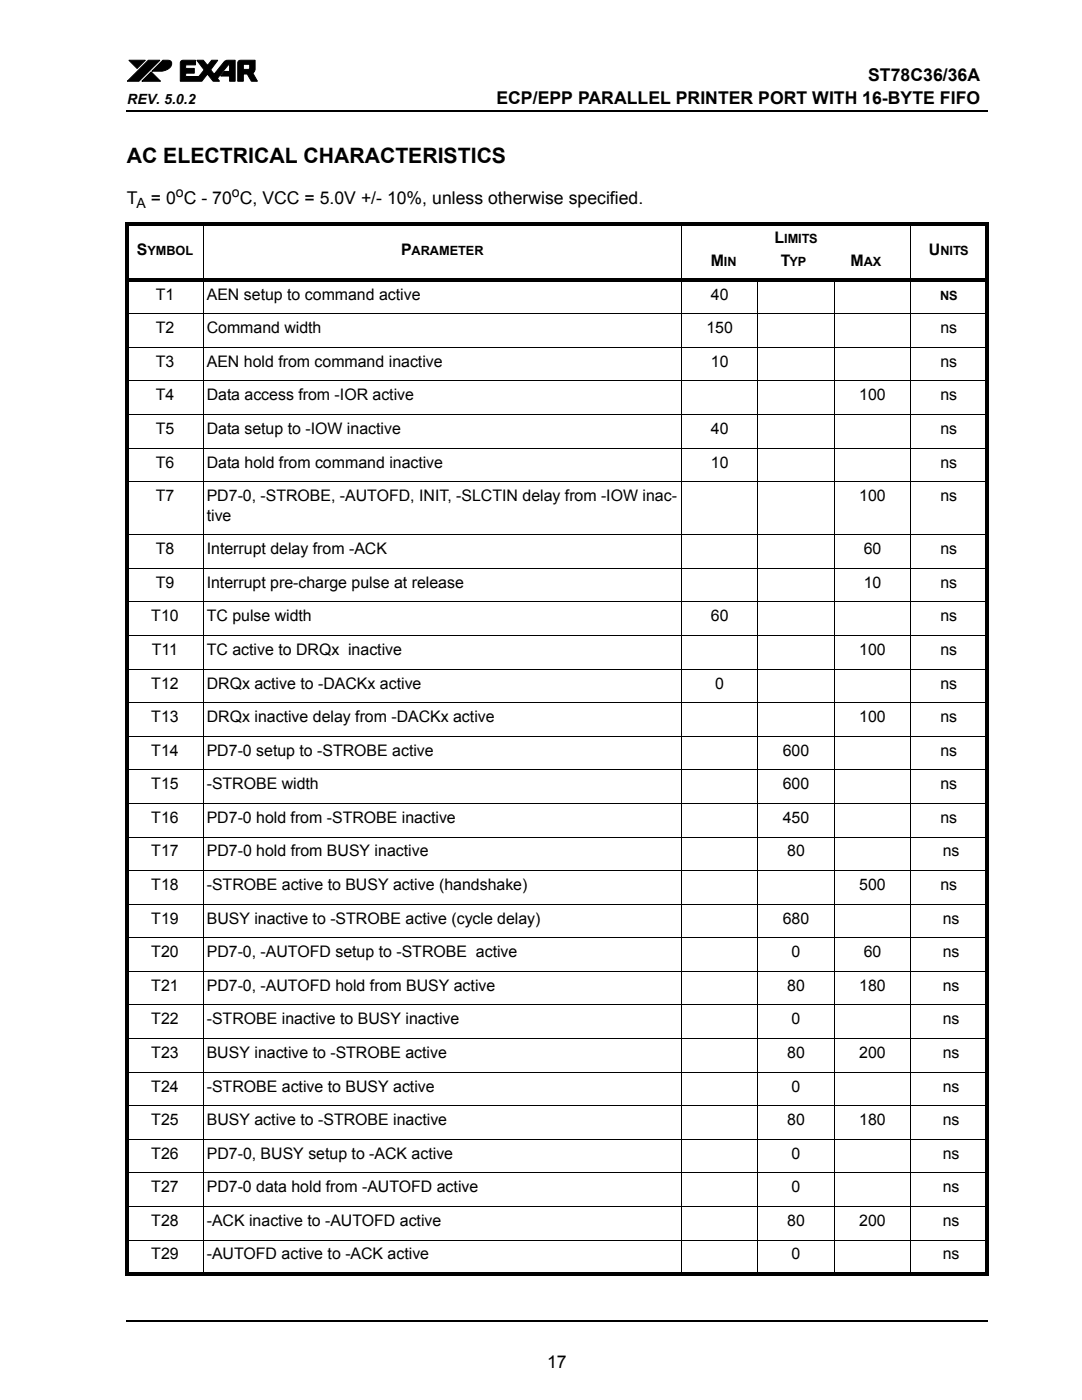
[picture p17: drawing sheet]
<svg xmlns="http://www.w3.org/2000/svg" width="216mm" height="279mm" viewBox="0 0 216 279" stroke-linecap="round" stroke-linejoin="round" font-family="sans-serif">
<defs><g id="words">
<text font-size="6.3" x="25.4" y="16.2">xr</text>
<text font-size="4.2" x="25.3" y="32.4">AC ELECTRICAL CHARACTERISTICS</text>
<g font-size="3.5">
<text x="173.2" y="16.2">ST78C36/36A</text>
<text x="99.1" y="20.7">ECP/EPP PARALLEL PRINTER PORT WITH 16-BYTE FIFO</text>
<text x="25.3" y="40.7">T</text>
<text x="30.1" y="40.7">= 0 C - 70 C, VCC = 5.0V +/- 10%, unless otherwise specified.</text>
<text x="109.2" y="272.9">17</text>
</g>
<g font-size="3.2">
<text x="27.3" y="50.8">S</text>
<text x="80" y="50.8">P</text>
<text x="141.8" y="53.1">M</text>
<text x="154.5" y="48.5">L</text>
<text x="155.8" y="53.1">T</text>
<text x="169.7" y="53.1">M</text>
<text x="185.3" y="50.8">U</text>
<text x="31.1" y="59.8">T1</text>
<text x="41.3" y="59.8">AEN setup to command active</text>
<text x="141.8" y="59.8">40</text>
<text x="31.1" y="66.5">T2</text>
<text x="41.3" y="66.5">Command width</text>
<text x="141" y="66.5">150</text>
<text x="187.7" y="66.5">ns</text>
<text x="31.1" y="73.2">T3</text>
<text x="41.3" y="73.2">AEN hold from command inactive</text>
<text x="141.8" y="73.2">10</text>
<text x="187.7" y="73.2">ns</text>
<text x="31.1" y="79.9">T4</text>
<text x="41.3" y="79.9">Data access from -IOR active</text>
<text x="171.4" y="79.9">100</text>
<text x="187.7" y="79.9">ns</text>
<text x="31.1" y="86.6">T5</text>
<text x="41.3" y="86.6">Data setup to -IOW inactive</text>
<text x="141.8" y="86.6">40</text>
<text x="187.7" y="86.6">ns</text>
<text x="31.1" y="93.3">T6</text>
<text x="41.3" y="93.3">Data hold from command inactive</text>
<text x="141.8" y="93.3">10</text>
<text x="187.7" y="93.3">ns</text>
<text x="31.1" y="100">T7</text>
<text x="41.3" y="100">PD7-0, -STROBE, -AUTOFD, INIT, -SLCTIN delay from -IOW inac-</text>
<text x="171.4" y="100">100</text>
<text x="187.7" y="100">ns</text>
<text x="41.3" y="103.9">tive</text>
<text x="31.1" y="110.6">T8</text>
<text x="41.3" y="110.6">Interrupt delay from -ACK</text>
<text x="172.3" y="110.6">60</text>
<text x="187.7" y="110.6">ns</text>
<text x="31.1" y="117.3">T9</text>
<text x="41.3" y="117.3">Interrupt pre-charge pulse at release</text>
<text x="172.3" y="117.3">10</text>
<text x="187.7" y="117.3">ns</text>
<text x="30.2" y="124">T10</text>
<text x="41.3" y="124">TC pulse width</text>
<text x="141.8" y="124">60</text>
<text x="187.7" y="124">ns</text>
<text x="30.3" y="130.7">T11</text>
<text x="41.3" y="130.7">TC active to DRQx inactive</text>
<text x="171.4" y="130.7">100</text>
<text x="187.7" y="130.7">ns</text>
<text x="30.2" y="137.4">T12</text>
<text x="41.3" y="137.4">DRQx active to -DACKx active</text>
<text x="142.7" y="137.4">0</text>
<text x="187.7" y="137.4">ns</text>
<text x="30.2" y="144.1">T13</text>
<text x="41.3" y="144.1">DRQx inactive delay from -DACKx active</text>
<text x="171.4" y="144.1">100</text>
<text x="187.7" y="144.1">ns</text>
<text x="30.2" y="150.8">T14</text>
<text x="41.3" y="150.8">PD7-0 setup to -STROBE active</text>
<text x="156.2" y="150.8">600</text>
<text x="187.7" y="150.8">ns</text>
<text x="30.2" y="157.5">T15</text>
<text x="41.3" y="157.5">-STROBE width</text>
<text x="156.2" y="157.5">600</text>
<text x="187.7" y="157.5">ns</text>
<text x="30.2" y="164.2">T16</text>
<text x="41.3" y="164.2">PD7-0 hold from -STROBE inactive</text>
<text x="156.2" y="164.2">450</text>
<text x="187.7" y="164.2">ns</text>
<text x="30.2" y="170.9">T17</text>
<text x="41.3" y="170.9">PD7-0 hold from BUSY inactive</text>
<text x="157.1" y="170.9">80</text>
<text x="188.1" y="170.9">ns</text>
<text x="30.2" y="177.6">T18</text>
<text x="41.3" y="177.6">-STROBE active to BUSY active (handshake)</text>
<text x="171.4" y="177.6">500</text>
<text x="187.7" y="177.6">ns</text>
<text x="30.2" y="184.3">T19</text>
<text x="41.3" y="184.3">BUSY inactive to -STROBE active (cycle delay)</text>
<text x="156.2" y="184.3">680</text>
<text x="188.1" y="184.3">ns</text>
<text x="30.2" y="191">T20</text>
<text x="41.3" y="191">PD7-0, -AUTOFD setup to -STROBE active</text>
<text x="158" y="191">0</text>
<text x="172.3" y="191">60</text>
<text x="188.1" y="191">ns</text>
<text x="30.2" y="197.7">T21</text>
<text x="41.3" y="197.7">PD7-0, -AUTOFD hold from BUSY active</text>
<text x="157.1" y="197.7">80</text>
<text x="171.4" y="197.7">180</text>
<text x="188.1" y="197.7">ns</text>
<text x="30.2" y="204.4">T22</text>
<text x="41.3" y="204.4">-STROBE inactive to BUSY inactive</text>
<text x="158" y="204.4">0</text>
<text x="188.1" y="204.4">ns</text>
<text x="30.2" y="211.1">T23</text>
<text x="41.3" y="211.1">BUSY inactive to -STROBE active</text>
<text x="157.1" y="211.1">80</text>
<text x="171.4" y="211.1">200</text>
<text x="188.1" y="211.1">ns</text>
<text x="30.2" y="217.8">T24</text>
<text x="41.3" y="217.8">-STROBE active to BUSY active</text>
<text x="158" y="217.8">0</text>
<text x="188.1" y="217.8">ns</text>
<text x="30.2" y="224.5">T25</text>
<text x="41.3" y="224.5">BUSY active to -STROBE inactive</text>
<text x="157.1" y="224.5">80</text>
<text x="171.4" y="224.5">180</text>
<text x="188.1" y="224.5">ns</text>
<text x="30.2" y="231.2">T26</text>
<text x="41.3" y="231.2">PD7-0, BUSY setup to -ACK active</text>
<text x="158" y="231.2">0</text>
<text x="188.1" y="231.2">ns</text>
<text x="30.2" y="238">T27</text>
<text x="41.3" y="238">PD7-0 data hold from -AUTOFD active</text>
<text x="158" y="238">0</text>
<text x="188.1" y="238">ns</text>
<text x="30.2" y="244.7">T28</text>
<text x="41.3" y="244.7">-ACK inactive to -AUTOFD active</text>
<text x="157.1" y="244.7">80</text>
<text x="171.4" y="244.7">200</text>
<text x="188.1" y="244.7">ns</text>
<text x="30.2" y="251.4">T29</text>
<text x="41.3" y="251.4">-AUTOFD active to -ACK active</text>
<text x="158" y="251.4">0</text>
<text x="188.1" y="251.4">ns</text>
</g>
<g font-size="2.8">
<text x="25.4" y="20.7">REV. 5.0.2</text>
<text x="27.2" y="41.6">A</text>
<text x="35.1" y="39.3">o</text>
<text x="46.3" y="39.3">o</text>
</g>
<g font-size="2.5">
<text x="29.4" y="50.8">YMBOL</text>
<text x="82.1" y="50.8">ARAMETER</text>
<text x="144.5" y="53.1">IN</text>
<text x="156.5" y="48.5">IMITS</text>
<text x="157.5" y="53.1">YP</text>
<text x="172.4" y="53.1">AX</text>
<text x="187.6" y="50.8">NITS</text>
<text x="187.6" y="59.8">NS</text>
</g>
</g></defs>
<path d="M25.2 22.1h.2v.3h-.2zM24.9 44.3h172.4v.7h-172.4zM24.9 55.6h172.4v.7h-172.4zM24.9 253.9h172.4v.7h-172.4zM25 45h.7v208.8h-.7zM196.6 45h.7v208.8h-.7zM25.2 263.4h.2v.3h-.2z" fill="#000"/>
<path d="M25.4 22.2h171.6M25.4 263.5h171.6" fill="none" stroke="#000" stroke-width=".36"/>
<g fill="none" stroke="#000" stroke-width=".2">
<path d="M40.5 44.3v210.2M136 44.3v210.2M151.2 55.6v198.9M166.5 55.6v198.9M181.7 44.3v210.2M24.9 62.6h172.4M24.9 69.3h172.4M24.9 76h172.4M24.9 82.7h172.4M24.9 89.4h172.4M24.9 96.1h172.4M24.9 106.7h172.4"/>
<path d="M24.9 113.4h172.4M24.9 120.1h172.4M24.9 126.8h172.4M24.9 133.5h172.4M24.9 140.2h172.4M24.9 146.9h172.4M24.9 153.6h172.4M24.9 160.3h172.4M24.9 167h172.4M24.9 173.7h172.4M24.9 180.4h172.4M24.9 187.2h172.4"/>
<path d="M24.9 193.8h172.4M24.9 200.6h172.4M24.9 207.3h172.4M24.9 214h172.4M24.9 220.7h172.4M24.9 227.4h172.4M24.9 234.1h172.4M24.9 240.8h172.4M24.9 247.5h172.4"/>
</g>
<use href="#words"/>
</svg>
